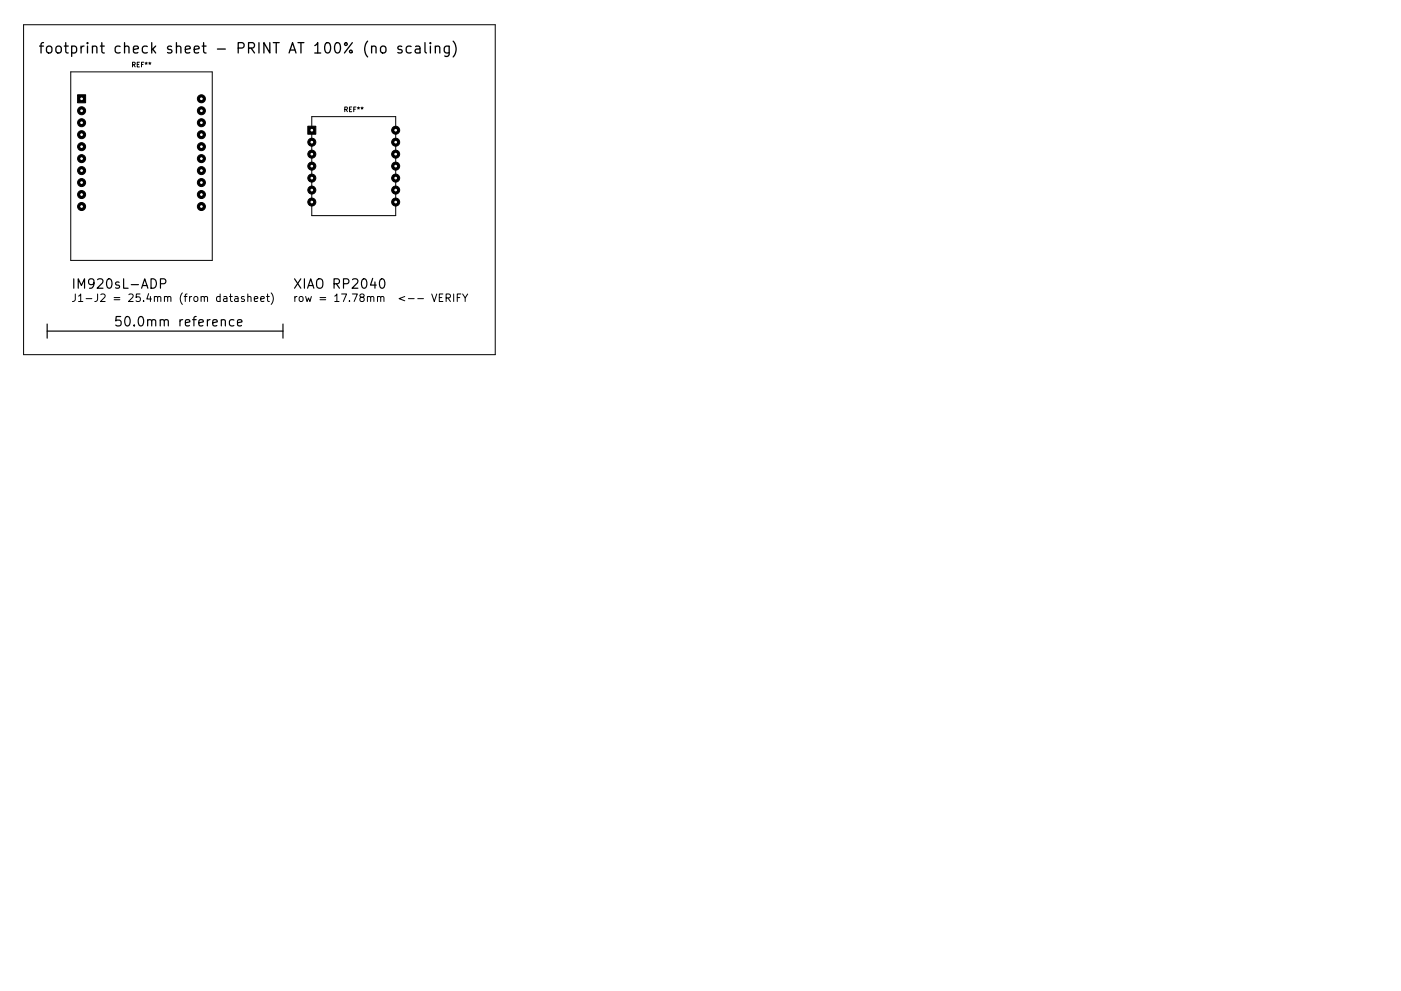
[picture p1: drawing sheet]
<svg xmlns="http://www.w3.org/2000/svg" width="297mm" height="210mm" viewBox="0 0 297 210" stroke-linecap="round" stroke-linejoin="round" font-family="sans-serif">
<defs><g id="words">
<text font-size="3.1" x="8" y="11.3">footprint check sheet - PRINT AT 100% (no scaling)</text>
<g font-size="2.8">
<text x="15" y="61.2">IM920sL-ADP</text>
<text x="62" y="61.2">XIAO RP2040</text>
<text x="24" y="69.2">50.0mm reference</text>
</g>
<g font-size="2.2">
<text x="15" y="64">J1-J2 = 25.4mm (from datasheet)</text>
<text x="62" y="64">row = 17.78mm &lt;-- VERIFY</text>
</g>
<g font-size="1.4">
<text x="28.1" y="14.2">REF**</text>
<text x="73.1" y="23.7">REF**</text>
</g>
</g></defs>
<path d="M80.6 59.3l.5-.1a1.25 1.25 0 0 1 0 2l-.4-.1-.2-.3-.1-.9zM10 68.7v3M10 70.2h50M34 60.2h.8a.54 .54 0 0 0 .4-.5 .54 .54 0 0 0-.4-.5h-.8v2M49.6 67.9l-.6-.1-.4 .4v.6l.2 .3h.8M50.4 68.5l.9-.2-.1-.4-.6-.1-.2 .3v1h.8M60 68.7v3" fill="none" stroke="#000" stroke-width=".25"/>
<g fill="none" stroke="#000" stroke-width=".21">
<path d="M5 5.2h100v70h-100zM15 15.2h30v40h-30zM66.1 24.7h17.8v21h-17.8zM49.8 63h.6l.1 1M50.5 63.3l-.6 .1-.2 .2 .2 .4 .6-.1M51.8 63l-.4-.1-.2 .2v.3l.6 .1v.4h-.6M52.5 63.1l.3-.2 .3 .1 .1 1M52.5 62.4v1.6M53.9 63.4l.8-.1-.1-.3-.5-.1-.2 .2 .1 .8h.6M55.3 63.4l.7-.1v-.3l-.5-.1-.2 .2 .1 .8h.6M56.5 62.9h.6M56.7 62.4v1.3l.4 .3"/>
<path d="M57.5 62.1a1.83 1.83 0 0 1 0 2.5M91.5 62.4l.6 1.6 .5-1.6M93.1 63.1h.6M93.9 62.4h-.8v1.6h.8M94.6 63.2l.7-.1 .2-.2-.1-.4-.2-.1h-.6v1.6M95 63.2l.5 .8M96.2 62.4v1.6M96.9 63.1h.6M97.7 62.4h-.8v1.6M98.1 62.4l.5 .8 .6-.8M98.6 63.2v.8"/>
</g>
<path d="M85.2 9.9l-.5-.1-.4 .3 .1 .3 .8 .2v.5h-.9M87.2 9.9l-.7-.1-.4 .4v.6l.2 .3h.9M88.1 9.9h.9l.1 1.3M89.1 10.3l-.8 .1a.43 .43 0 0 0-.3 .4 .43 .43 0 0 0 .3 .4l.8-.1M90.1 9v1.9l.3 .3M91.3 9v.3M91.3 9.8v1.4M92.3 10a.55 .55 0 0 1 .9 .1v1.1M92.3 9.8v1.4M95.2 9.8v1.8a.6 .6 0 0 1-.9 .3M95.2 9.9l-.6-.1-.4 .4v.6l.2 .3h.8M96.1 8.7a2.52 2.52 0 0 1 0 3.4" fill="none" stroke="#000" stroke-width=".28"/>
<g fill="#fff" stroke="#fff" stroke-width=".21">
<circle cx="66.1" cy="27.6" r=".17"/>
<circle cx="83.9" cy="27.6" r=".17"/>
<circle cx="66.1" cy="30.2" r=".17"/>
<circle cx="83.9" cy="30.2" r=".17"/>
<circle cx="66.1" cy="32.7" r=".17"/>
<circle cx="83.9" cy="32.7" r=".17"/>
<circle cx="66.1" cy="35.2" r=".17"/>
<circle cx="83.9" cy="35.2" r=".17"/>
<circle cx="66.1" cy="37.8" r=".17"/>
<circle cx="83.9" cy="37.8" r=".17"/>
<circle cx="66.1" cy="40.3" r=".17"/>
<circle cx="83.9" cy="40.3" r=".17"/>
<circle cx="66.1" cy="42.9" r=".17"/>
<circle cx="83.9" cy="42.9" r=".17"/>
<circle cx="17.3" cy="21" r=".18"/>
<circle cx="42.7" cy="21" r=".18"/>
<circle cx="17.3" cy="23.5" r=".18"/>
<circle cx="42.7" cy="23.5" r=".18"/>
<circle cx="17.3" cy="26" r=".18"/>
<circle cx="42.7" cy="26" r=".18"/>
<circle cx="17.3" cy="28.6" r=".18"/>
<circle cx="42.7" cy="28.6" r=".18"/>
<circle cx="17.3" cy="31.1" r=".18"/>
<circle cx="42.7" cy="31.1" r=".18"/>
<circle cx="17.3" cy="33.7" r=".18"/>
<circle cx="42.7" cy="33.7" r=".18"/>
<circle cx="17.3" cy="36.2" r=".18"/>
<circle cx="42.7" cy="36.2" r=".18"/>
<circle cx="17.3" cy="38.7" r=".18"/>
<circle cx="42.7" cy="38.7" r=".18"/>
<circle cx="17.3" cy="41.3" r=".18"/>
<circle cx="42.7" cy="41.3" r=".18"/>
<circle cx="17.3" cy="43.8" r=".18"/>
<circle cx="42.7" cy="43.8" r=".18"/>
</g>
<g fill="#000" stroke="#000" stroke-width=".21">
<path d="M16.5 20.1h1.7v1.7h-1.7zM65.3 26.8h1.7v1.7h-1.7z"/>
<circle cx="17.3" cy="31.1" r=".85"/>
<circle cx="17.3" cy="36.2" r=".85"/>
<circle cx="17.3" cy="26" r=".85"/>
<circle cx="17.3" cy="23.5" r=".85"/>
<circle cx="17.3" cy="38.7" r=".85"/>
<circle cx="17.3" cy="28.6" r=".85"/>
<circle cx="17.3" cy="33.7" r=".85"/>
<circle cx="42.7" cy="23.5" r=".85"/>
<circle cx="42.7" cy="33.7" r=".85"/>
<circle cx="42.7" cy="26" r=".85"/>
<circle cx="42.7" cy="38.7" r=".85"/>
<circle cx="42.7" cy="21" r=".85"/>
<circle cx="42.7" cy="28.6" r=".85"/>
<circle cx="42.7" cy="31.1" r=".85"/>
<circle cx="42.7" cy="36.2" r=".85"/>
<circle cx="66.1" cy="35.2" r=".85"/>
<circle cx="66.1" cy="37.8" r=".85"/>
<circle cx="66.1" cy="30.2" r=".85"/>
<circle cx="66.1" cy="32.7" r=".85"/>
<circle cx="83.9" cy="30.2" r=".85"/>
<circle cx="83.9" cy="37.8" r=".85"/>
<circle cx="83.9" cy="27.6" r=".85"/>
<circle cx="83.9" cy="35.2" r=".85"/>
<circle cx="83.9" cy="32.7" r=".85"/>
<circle cx="17.3" cy="43.8" r=".85"/>
<circle cx="17.3" cy="41.3" r=".85"/>
<circle cx="42.7" cy="43.8" r=".85"/>
<circle cx="42.7" cy="41.3" r=".85"/>
<circle cx="66.1" cy="40.3" r=".85"/>
<circle cx="66.1" cy="42.9" r=".85"/>
<circle cx="83.9" cy="42.9" r=".85"/>
<circle cx="83.9" cy="40.3" r=".85"/>
</g>
<use href="#words"/>
</svg>
